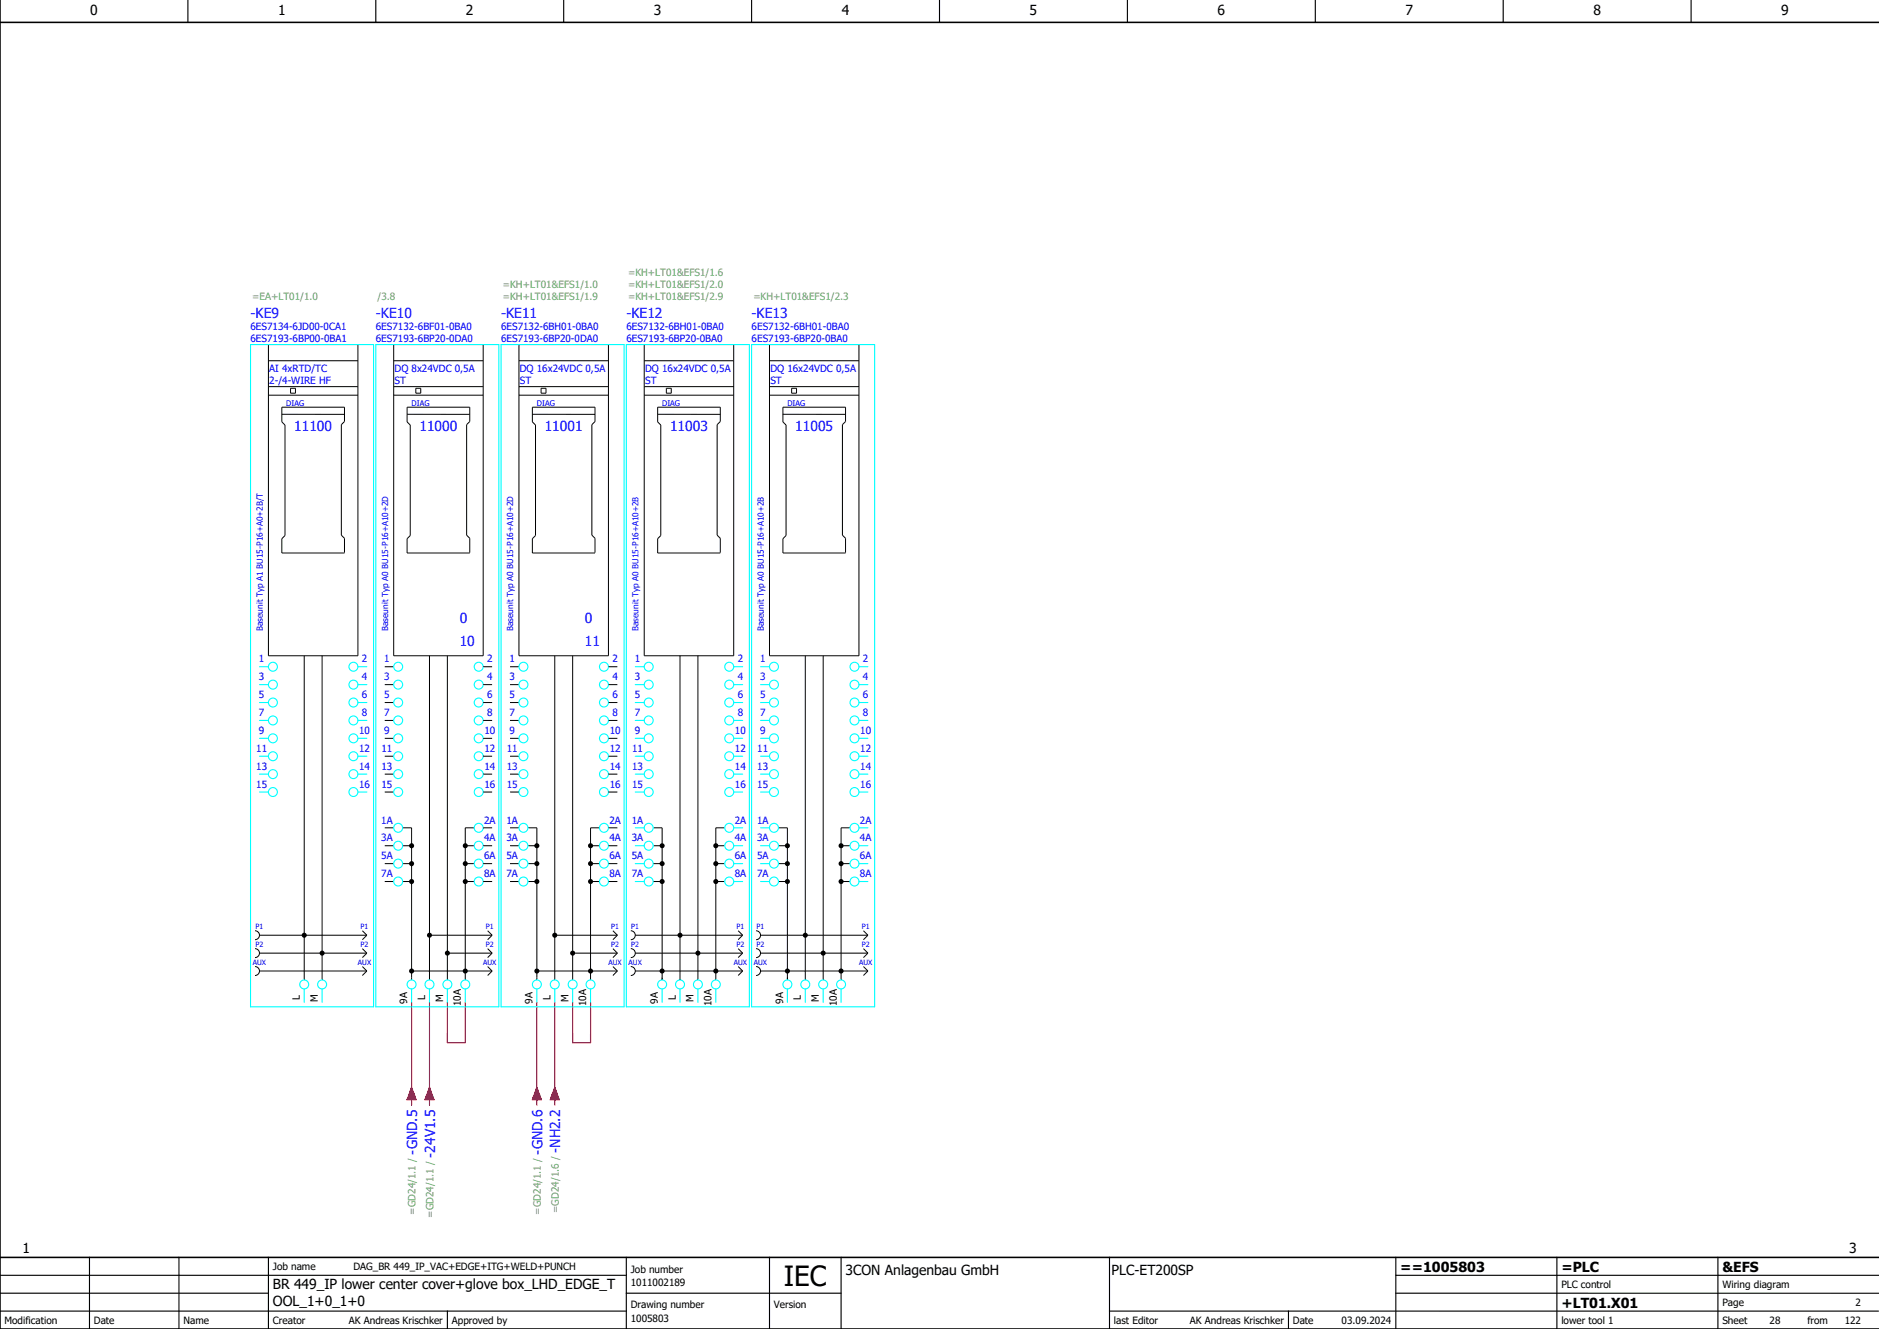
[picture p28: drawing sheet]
<svg xmlns="http://www.w3.org/2000/svg" width="420mm" height="297mm" viewBox="0 0 420 297" stroke-linecap="round" stroke-linejoin="round" font-family="sans-serif">
<defs><g id="words">
<text font-size="6.2" x="175.2" y="287.5">IEC</text>
<g font-size="3.1">
<text x="20.2" y="3.4">0</text>
<text x="62.2" y="3.4">1</text>
<text x="104.2" y="3.4">2</text>
<text x="146.2" y="3.4">3</text>
<text x="188.2" y="3.4">4</text>
<text x="230.2" y="3.4">5</text>
<text x="272.2" y="3.4">6</text>
<text x="314.2" y="3.4">7</text>
<text x="356.2" y="3.4">8</text>
<text x="398.2" y="3.4">9</text>
<text x="5" y="280">1</text>
<text x="413.3" y="280">3</text>
<text x="189" y="285">3CON Anlagenbau GmbH</text>
<text x="248.5" y="284.9">PLC-ET200SP</text>
<text x="313" y="284.2">==1005803</text>
<text x="349" y="284.2">=PLC</text>
<text x="385" y="284.2">&amp;EFS</text>
<text x="61" y="288">BR 449_IP lower center cover+glove box_LHD_EDGE_T</text>
<text x="61" y="291.8">OOL_1+0_1+0</text>
<text x="349" y="292.2">+LT01.X01</text>
</g>
<g font-size="3.1" fill="#00f">
<text x="56" y="71.2">-KE9</text>
<text x="84" y="71.2">-KE10</text>
<text x="112" y="71.2">-KE11</text>
<text x="140" y="71.2">-KE12</text>
<text x="168" y="71.2">-KE13</text>
<text x="65.8" y="96.4">11100</text>
<text x="93.8" y="96.4">11000</text>
<text x="121.8" y="96.4">11001</text>
<text x="149.8" y="96.4">11003</text>
<text x="177.8" y="96.4">11005</text>
<text x="102.8" y="139.3">0</text>
<text x="130.8" y="139.3">0</text>
<text x="102.8" y="144.4">10</text>
<text x="130.8" y="144.4">11</text>
<text x="125.2" y="257.6" transform="rotate(-90 125.2 257.6)">-NH2.2</text>
<text x="93.2" y="258" transform="rotate(-90 93.2 258)">-GND.5</text>
<text x="97.2" y="258.7" transform="rotate(-90 97.2 258.7)">-24V1.5</text>
<text x="121.2" y="258" transform="rotate(-90 121.2 258)">-GND.6</text>
</g>
<g font-size="2.2" fill="#7ca552">
<text x="112.4" y="64.4">=KH+LT01&amp;EFS1/1.0</text>
<text x="140.4" y="61.7">=KH+LT01&amp;EFS1/1.6</text>
<text x="140.4" y="64.4">=KH+LT01&amp;EFS1/2.0</text>
<text x="56.4" y="67.1">=EA+LT01/1.0</text>
<text x="84.4" y="67.1">/3.8</text>
<text x="112.4" y="67.1">=KH+LT01&amp;EFS1/1.9</text>
<text x="140.4" y="67.1">=KH+LT01&amp;EFS1/2.9</text>
<text x="168.4" y="67.1">=KH+LT01&amp;EFS1/2.3</text>
<text x="92.9" y="271.4" transform="rotate(-90 92.9 271.4)">=GD24/1.1 /</text>
<text x="96.9" y="272.1" transform="rotate(-90 96.9 272.1)">=GD24/1.1 /</text>
<text x="120.9" y="271.4" transform="rotate(-90 120.9 271.4)">=GD24/1.1 /</text>
<text x="124.9" y="271" transform="rotate(-90 124.9 271)">=GD24/1.6 /</text>
</g>
<g font-size="2.2" fill="#00f">
<text x="56" y="76.5">6ES7193-6BP00-0BA1</text>
<text x="56" y="73.8">6ES7134-6JD00-0CA1</text>
<text x="84" y="76.5">6ES7193-6BP20-0DA0</text>
<text x="84" y="73.8">6ES7132-6BF01-0BA0</text>
<text x="112" y="76.5">6ES7193-6BP20-0DA0</text>
<text x="112" y="73.8">6ES7132-6BH01-0BA0</text>
<text x="140" y="76.5">6ES7193-6BP20-0BA0</text>
<text x="140" y="73.8">6ES7132-6BH01-0BA0</text>
<text x="168" y="76.5">6ES7193-6BP20-0BA0</text>
<text x="168" y="73.8">6ES7132-6BH01-0BA0</text>
<text x="60.2" y="83.1">AI 4xRTD/TC</text>
<text x="88.2" y="83.1">DQ 8x24VDC 0,5A</text>
<text x="116.2" y="83.1">DQ 16x24VDC 0,5A</text>
<text x="144.2" y="83.1">DQ 16x24VDC 0,5A</text>
<text x="172.2" y="83.1">DQ 16x24VDC 0,5A</text>
<text x="60.2" y="85.8">2-/4-WIRE HF</text>
<text x="88.2" y="85.8">ST</text>
<text x="116.2" y="85.8">ST</text>
<text x="144.2" y="85.8">ST</text>
<text x="172.2" y="85.8">ST</text>
<text x="57.9" y="148">1</text>
<text x="80.9" y="148">2</text>
<text x="85.9" y="148">1</text>
<text x="108.9" y="148">2</text>
<text x="113.9" y="148">1</text>
<text x="136.9" y="148">2</text>
<text x="141.9" y="148">1</text>
<text x="164.9" y="148">2</text>
<text x="169.9" y="148">1</text>
<text x="192.9" y="148">2</text>
<text x="57.9" y="152">3</text>
<text x="80.9" y="152">4</text>
<text x="85.9" y="152">3</text>
<text x="108.9" y="152">4</text>
<text x="113.9" y="152">3</text>
<text x="136.9" y="152">4</text>
<text x="141.9" y="152">3</text>
<text x="164.9" y="152">4</text>
<text x="169.9" y="152">3</text>
<text x="192.9" y="152">4</text>
<text x="57.9" y="156">5</text>
<text x="57.9" y="160">7</text>
<text x="80.9" y="156">6</text>
<text x="80.9" y="160">8</text>
<text x="85.9" y="156">5</text>
<text x="85.9" y="160">7</text>
<text x="108.9" y="156">6</text>
<text x="108.9" y="160">8</text>
<text x="113.9" y="156">5</text>
<text x="113.9" y="160">7</text>
<text x="136.9" y="156">6</text>
<text x="136.9" y="160">8</text>
<text x="141.9" y="156">5</text>
<text x="141.9" y="160">7</text>
<text x="164.9" y="156">6</text>
<text x="164.9" y="160">8</text>
<text x="169.9" y="156">5</text>
<text x="169.9" y="160">7</text>
<text x="192.9" y="156">6</text>
<text x="192.9" y="160">8</text>
<text x="57.9" y="164">9</text>
<text x="80.3" y="164">10</text>
<text x="85.9" y="164">9</text>
<text x="108.3" y="164">10</text>
<text x="113.9" y="164">9</text>
<text x="136.3" y="164">10</text>
<text x="141.9" y="164">9</text>
<text x="164.3" y="164">10</text>
<text x="169.9" y="164">9</text>
<text x="192.3" y="164">10</text>
<text x="57.3" y="168">11</text>
<text x="57.3" y="172">13</text>
<text x="80.3" y="168">12</text>
<text x="80.3" y="172">14</text>
<text x="85.3" y="168">11</text>
<text x="85.3" y="172">13</text>
<text x="108.3" y="168">12</text>
<text x="108.3" y="172">14</text>
<text x="113.3" y="168">11</text>
<text x="113.3" y="172">13</text>
<text x="136.3" y="168">12</text>
<text x="136.3" y="172">14</text>
<text x="141.3" y="168">11</text>
<text x="141.3" y="172">13</text>
<text x="164.3" y="168">12</text>
<text x="164.3" y="172">14</text>
<text x="169.3" y="168">11</text>
<text x="169.3" y="172">13</text>
<text x="192.3" y="168">12</text>
<text x="192.3" y="172">14</text>
<text x="57.3" y="176">15</text>
<text x="80.3" y="176">16</text>
<text x="85.3" y="176">15</text>
<text x="108.3" y="176">16</text>
<text x="113.3" y="176">15</text>
<text x="136.3" y="176">16</text>
<text x="141.3" y="176">15</text>
<text x="164.3" y="176">16</text>
<text x="169.3" y="176">15</text>
<text x="192.3" y="176">16</text>
<text x="85.2" y="184">1A</text>
<text x="108.2" y="184">2A</text>
<text x="113.2" y="184">1A</text>
<text x="136.2" y="184">2A</text>
<text x="141.2" y="184">1A</text>
<text x="164.2" y="184">2A</text>
<text x="169.2" y="184">1A</text>
<text x="192.2" y="184">2A</text>
<text x="85.2" y="188">3A</text>
<text x="108.2" y="188">4A</text>
<text x="113.2" y="188">3A</text>
<text x="136.2" y="188">4A</text>
<text x="141.2" y="188">3A</text>
<text x="164.2" y="188">4A</text>
<text x="169.2" y="188">3A</text>
<text x="192.2" y="188">4A</text>
<text x="85.2" y="192">5A</text>
<text x="85.2" y="196">7A</text>
<text x="108.2" y="192">6A</text>
<text x="108.2" y="196">8A</text>
<text x="113.2" y="192">5A</text>
<text x="113.2" y="196">7A</text>
<text x="136.2" y="192">6A</text>
<text x="136.2" y="196">8A</text>
<text x="141.2" y="192">5A</text>
<text x="141.2" y="196">7A</text>
<text x="164.2" y="192">6A</text>
<text x="164.2" y="196">8A</text>
<text x="169.2" y="192">5A</text>
<text x="169.2" y="196">7A</text>
<text x="192.2" y="192">6A</text>
<text x="192.2" y="196">8A</text>
</g>
<g font-size="2.2">
<text x="67" y="223.6" transform="rotate(-90 67 223.6)">L</text>
<text x="71" y="223.9" transform="rotate(-90 71 223.9)">M</text>
<text x="91" y="224.3" transform="rotate(-90 91 224.3)">9A</text>
<text x="95" y="223.6" transform="rotate(-90 95 223.6)">L</text>
<text x="99" y="223.9" transform="rotate(-90 99 223.9)">M</text>
<text x="103" y="224.9" transform="rotate(-90 103 224.9)">10A</text>
<text x="119" y="224.3" transform="rotate(-90 119 224.3)">9A</text>
<text x="123" y="223.6" transform="rotate(-90 123 223.6)">L</text>
<text x="127" y="223.9" transform="rotate(-90 127 223.9)">M</text>
<text x="131" y="224.9" transform="rotate(-90 131 224.9)">10A</text>
<text x="147" y="224.3" transform="rotate(-90 147 224.3)">9A</text>
<text x="151" y="223.6" transform="rotate(-90 151 223.6)">L</text>
<text x="155" y="223.9" transform="rotate(-90 155 223.9)">M</text>
<text x="159" y="224.9" transform="rotate(-90 159 224.9)">10A</text>
<text x="175" y="224.3" transform="rotate(-90 175 224.3)">9A</text>
<text x="179" y="223.6" transform="rotate(-90 179 223.6)">L</text>
<text x="183" y="223.9" transform="rotate(-90 183 223.9)">M</text>
<text x="187" y="224.9" transform="rotate(-90 187 224.9)">10A</text>
<text x="61" y="283.9">Job name</text>
<text x="79" y="283.9">DAG_BR 449_IP_VAC+EDGE+ITG+WELD+PUNCH</text>
<text x="141" y="287.4">1011002189</text>
<text x="141" y="284.4">Job number</text>
<text x="349" y="287.9">PLC control</text>
<text x="385" y="287.9">Wiring diagram</text>
<text x="141" y="292.4">Drawing number</text>
<text x="173" y="292.4">Version</text>
<text x="385" y="291.9">Page</text>
<text x="414.8" y="291.9">2</text>
<text x="1" y="295.9">Modification</text>
<text x="21" y="295.9">Date</text>
<text x="41" y="295.9">Name</text>
<text x="61" y="295.9">Creator</text>
<text x="78" y="295.9">AK Andreas Krischker</text>
<text x="101" y="295.9">Approved by</text>
<text x="141" y="295.4">1005803</text>
<text x="249" y="295.9">last Editor</text>
<text x="266" y="295.9">AK Andreas Krischker</text>
<text x="289" y="295.9">Date</text>
<text x="299.9" y="295.9">03.09.2024</text>
<text x="349" y="295.9">lower tool 1</text>
<text x="385" y="295.9">Sheet</text>
<text x="395.6" y="295.9">28</text>
<text x="404" y="295.9">from</text>
<text x="412.3" y="295.9">122</text>
</g>
<g font-size="1.9" fill="#00f">
<text x="58.7" y="141" transform="rotate(-90 58.7 141)">Baseunit Typ A1 BU15-P16+A0+2B/T</text>
<text x="86.7" y="141" transform="rotate(-90 86.7 141)">Baseunit Typ A0 BU15-P16+A10+2D</text>
<text x="114.7" y="141" transform="rotate(-90 114.7 141)">Baseunit Typ A0 BU15-P16+A10+2D</text>
<text x="142.7" y="141" transform="rotate(-90 142.7 141)">Baseunit Typ A0 BU15-P16+A10+2B</text>
<text x="170.7" y="141" transform="rotate(-90 170.7 141)">Baseunit Typ A0 BU15-P16+A10+2B</text>
</g>
<g font-size="1.7" fill="#00f">
<text x="64" y="90.6">DIAG</text>
<text x="92" y="90.6">DIAG</text>
<text x="120" y="90.6">DIAG</text>
<text x="148" y="90.6">DIAG</text>
<text x="176" y="90.6">DIAG</text>
</g>
<g font-size="1.6" fill="#00f">
<text x="57.1" y="207.7">P1</text>
<text x="80.6" y="207.7">P1</text>
<text x="108.6" y="207.7">P1</text>
<text x="136.6" y="207.7">P1</text>
<text x="141.1" y="207.7">P1</text>
<text x="164.6" y="207.7">P1</text>
<text x="169.1" y="207.7">P1</text>
<text x="192.6" y="207.7">P1</text>
<text x="56.5" y="215.7">AUX</text>
<text x="57.1" y="211.7">P2</text>
<text x="80" y="215.7">AUX</text>
<text x="80.6" y="211.7">P2</text>
<text x="108" y="215.7">AUX</text>
<text x="108.6" y="211.7">P2</text>
<text x="136" y="215.7">AUX</text>
<text x="136.6" y="211.7">P2</text>
<text x="140.5" y="215.7">AUX</text>
<text x="141.1" y="211.7">P2</text>
<text x="164" y="215.7">AUX</text>
<text x="164.6" y="211.7">P2</text>
<text x="168.5" y="215.7">AUX</text>
<text x="169.1" y="211.7">P2</text>
<text x="192" y="215.7">AUX</text>
<text x="192.6" y="211.7">P2</text>
</g>
</g></defs>
<g fill="none" stroke="#000" stroke-width=".25">
<path d="M42 0v5M84 0v5M126 0v5M168 0v5M210 0v5M252 0v5M294 0v5M336 0v5M378 0v5M0 293h140M0 289h60M0 285h140"/>
<path d="M20 281v16M40 281v16M60 281v16M100 293v3.9M140 289h48M140 281v16M172 281v16M188 281v16M248 293h171.9M248 281v16M288 293v3.9M312 289h107.9"/>
<path d="M312 281v16M348 281v16M384 281v16M420 285h-108"/>
</g>
<path d="M0 0v297h420M0 5h420M0 281h420" fill="none" stroke="#000" stroke-width=".35"/>
<path d="M92 224v23M96 224v23M100 224v9h4v-9M120 224v23M124 224v23M128 224v9h4v-9M92 243l1 2.7h-2zM96 243l1 2.7h-2zM120 243l1 2.7h-2zM124 243l1 2.7h-2z" fill="none" stroke="#f00" stroke-width=".25"/>
<g fill="none" stroke="#000" stroke-width=".22">
<path d="M60 77h20v69.5h-20zM88 77h20v69.5h-20zM116 77h20v69.5h-20zM144 77h20v69.5h-20zM172 77h20v69.5h-20zM60 88.3h20M60 86.4h20M60 80.6h20M63 92.6h14M64.9 87.9v-1.1h1.1v1.1M64.9 87.9h1.1M88 88.3h20"/>
<path d="M88 86.4h20M88 80.6h20M91 92.6h14M92.9 87.9h1.1M92.9 87.9v-1.1h1.1v1.1M116 88.3h20M116 86.4h20M116 80.6h20M119 92.6h14M120.9 87.9h1.1M120.9 87.9v-1.1h1.1v1.1M144 88.3h20"/>
<path d="M144 86.4h20M144 80.6h20M147 92.6h14M148.9 87.9h1.1M148.9 87.9v-1.1h1.1v1.1M172 88.3h20M172 86.4h20M172 80.6h20M175 92.6h14M176.9 87.9h1.1M176.9 87.9v-1.1h1.1v1.1M77 123.5v-3.2l-.7-.7v-24.7l.7-.7v-3.2h-14v3.3l.7 .7v24.7l-.7 .7v3.2h14"/>
<path d="M105 123.5v-3.2l-.7-.7v-24.7l.7-.7v-3.2h-14v3.3l.7 .7v24.7l-.7 .7v3.2h14M133 123.5v-3.2l-.7-.7v-24.7l.7-.7v-3.2h-14v3.3l.7 .7v24.7l-.7 .7v3.2h14M161 123.5v-3.2l-.7-.7v-24.7l.7-.7v-3.2h-14v3.3l.7 .7v24.7l-.7 .7v3.2h14M189 123.5v-3.2l-.7-.7v-24.7l.7-.7v-3.2h-14v3.3l.7 .7v24.7l-.7 .7v3.2h14M68 146.5v72.5M72 146.5v72.5M86 149h2M86 153h2M86 157h2M96 146.5v72.5M100 146.5v72.5M108 149h2"/>
<path d="M108 153h2M108 157h2M114 149h2M114 153h2M114 157h2M124 146.5v72.5M128 146.5v72.5M136 149h2M136 153h2M136 157h2M152 146.5v72.5M156 146.5v72.5"/>
<path d="M180 146.5v72.5M184 146.5v72.5M86 161h2M86 165h2M86 169h2M86 173h2M86 177h2M108 161h2M108 165h2M108 169h2M108 173h2M108 177h2"/>
<path d="M114 161h2M114 165h2M114 169h2M114 173h2M114 177h2M136 161h2M136 165h2M136 169h2M136 173h2M136 177h2M86 185h2M86 189h2"/>
<path d="M86 193h2M86 197h2M90 185h2v34M90 189h2M90 193h2M90 197h2M104 189h2M104 193h2M104 197h2M106 185h-2v34M108 185h2M108 189h2"/>
<path d="M108 193h2M108 197h2M114 185h2M114 189h2M114 193h2M114 197h2M118 185h2v34M118 189h2M118 193h2M118 197h2M132 189h2M132 193h2"/>
<path d="M132 197h2M134 185h-2v34M136 185h2M136 189h2M136 193h2M136 197h2M146 185h2v34M146 189h2M146 193h2M146 197h2M160 189h2M160 193h2"/>
<path d="M160 197h2M162 185h-2v34M174 185h2v34M174 189h2M174 193h2M174 197h2M188 189h2M188 193h2M188 197h2M190 185h-2v34M57 208a1 1 0 0 1 1 1 1 1 0 0 1-1 1M57 212a1 1 0 0 1 1 1 1 1 0 0 1-1 1"/>
<path d="M57 216a1 1 0 0 1 1 1 1 1 0 0 1-1 1M58 213h24M58 217h24M81 212l1 1M81 216l1 1M81 208l1 1M82 213l-1 1M82 217l-1 1M82 209h-24M82 209l-1 1M92 217h18M100 213h10"/>
<path d="M109 212l1 1M109 216l1 1M109 208l1 1M110 213l-1 1M110 217l-1 1M110 209h-14M110 209l-1 1M120 217h18M128 213h10M137 212l1 1M137 216l1 1M137 208l1 1"/>
<path d="M138 213l-1 1M138 217l-1 1M138 209h-14M138 209l-1 1M141 208a1 1 0 0 1 1 1 1 1 0 0 1-1 1M141 212a1 1 0 0 1 1 1 1 1 0 0 1-1 1M141 216a1 1 0 0 1 1 1 1 1 0 0 1-1 1M142 213h24M142 217h24M165 212l1 1M165 216l1 1M165 208l1 1"/>
<path d="M166 213l-1 1M166 217l-1 1M166 209h-24M166 209l-1 1M169 208a1 1 0 0 1 1 1 1 1 0 0 1-1 1M169 212a1 1 0 0 1 1 1 1 1 0 0 1-1 1M169 216a1 1 0 0 1 1 1 1 1 0 0 1-1 1M170 213h24M170 217h24M193 212l1 1M193 216l1 1M193 208l1 1"/>
<path d="M194 213l-1 1M194 217l-1 1M194 209h-24M194 209l-1 1"/>
</g>
<g fill="#000">
<circle cx="92" cy="189" r=".57"/>
<circle cx="92" cy="197" r=".57"/>
<circle cx="92" cy="193" r=".57"/>
<circle cx="104" cy="197" r=".57"/>
<circle cx="104" cy="189" r=".57"/>
<circle cx="104" cy="193" r=".57"/>
<circle cx="120" cy="189" r=".57"/>
<circle cx="120" cy="197" r=".57"/>
<circle cx="120" cy="193" r=".57"/>
<circle cx="132" cy="189" r=".57"/>
<circle cx="132" cy="197" r=".57"/>
<circle cx="132" cy="193" r=".57"/>
<circle cx="148" cy="197" r=".57"/>
<circle cx="148" cy="189" r=".57"/>
<circle cx="148" cy="193" r=".57"/>
<circle cx="160" cy="189" r=".57"/>
<circle cx="160" cy="197" r=".57"/>
<circle cx="160" cy="193" r=".57"/>
<circle cx="176" cy="197" r=".57"/>
<circle cx="176" cy="189" r=".57"/>
<circle cx="176" cy="193" r=".57"/>
<circle cx="188" cy="197" r=".57"/>
<circle cx="188" cy="189" r=".57"/>
<circle cx="188" cy="193" r=".57"/>
<circle cx="68" cy="209" r=".57"/>
<circle cx="72" cy="213" r=".57"/>
<circle cx="92" cy="217" r=".57"/>
<circle cx="96" cy="209" r=".57"/>
<circle cx="100" cy="213" r=".57"/>
<circle cx="104" cy="217" r=".57"/>
<circle cx="120" cy="217" r=".57"/>
<circle cx="124" cy="209" r=".57"/>
<circle cx="128" cy="213" r=".57"/>
<circle cx="132" cy="217" r=".57"/>
<circle cx="148" cy="217" r=".57"/>
<circle cx="152" cy="209" r=".57"/>
<circle cx="156" cy="213" r=".57"/>
<circle cx="160" cy="217" r=".57"/>
<circle cx="176" cy="217" r=".57"/>
<circle cx="180" cy="209" r=".57"/>
<circle cx="184" cy="213" r=".57"/>
<circle cx="188" cy="217" r=".57"/>
</g>
<g fill="none" stroke="#0ff" stroke-width=".25">
<path d="M56 77h27.5v148h-27.5zM84 77h27.5v148h-27.5zM112 77h27.5v148h-27.5zM140 77h27.5v148h-27.5zM168 77h27.5v148h-27.5zM58 149h2M58 153h2M58 157h2M80 149h2M80 153h2M80 157h2M142 149h2"/>
<path d="M142 153h2M142 157h2M164 149h2M164 153h2M164 157h2M170 149h2M170 153h2M170 157h2M192 149h2M192 153h2M192 157h2M58 161h2"/>
<path d="M58 165h2M58 169h2M58 173h2M58 177h2M80 161h2M80 165h2M80 169h2M80 173h2M80 177h2M142 161h2M142 165h2M142 169h2"/>
<path d="M142 173h2M142 177h2M164 161h2M164 165h2M164 169h2M164 173h2M164 177h2M170 161h2M170 165h2M170 169h2M170 173h2M170 177h2"/>
<path d="M192 161h2M192 165h2M192 169h2M192 173h2M192 177h2M142 185h2M142 189h2M142 193h2M142 197h2M164 185h2M164 189h2M164 193h2"/>
<path d="M164 197h2M170 185h2M170 189h2M170 193h2M170 197h2M192 185h2M192 189h2M192 193h2M192 197h2M68 221v3M72 221v3M92 221v3"/>
<path d="M96 221v3M100 221v3M104 221v3M120 221v3M124 221v3M128 221v3M132 221v3M148 221v3M152 221v3M156 221v3M160 221v3M176 221v3"/>
<path d="M180 221v3M184 221v3M188 221v3"/>
<circle cx="61" cy="153" r="1"/>
<circle cx="61" cy="157" r="1"/>
<circle cx="61" cy="149" r="1"/>
<circle cx="79" cy="153" r="1"/>
<circle cx="79" cy="157" r="1"/>
<circle cx="79" cy="149" r="1"/>
<circle cx="89" cy="153" r="1"/>
<circle cx="89" cy="157" r="1"/>
<circle cx="89" cy="149" r="1"/>
<circle cx="107" cy="153" r="1"/>
<circle cx="107" cy="157" r="1"/>
<circle cx="107" cy="149" r="1"/>
<circle cx="117" cy="153" r="1"/>
<circle cx="117" cy="157" r="1"/>
<circle cx="117" cy="149" r="1"/>
<circle cx="135" cy="153" r="1"/>
<circle cx="135" cy="157" r="1"/>
<circle cx="135" cy="149" r="1"/>
<circle cx="145" cy="153" r="1"/>
<circle cx="145" cy="157" r="1"/>
<circle cx="145" cy="149" r="1"/>
<circle cx="163" cy="153" r="1"/>
<circle cx="163" cy="157" r="1"/>
<circle cx="163" cy="149" r="1"/>
<circle cx="173" cy="153" r="1"/>
<circle cx="173" cy="157" r="1"/>
<circle cx="173" cy="149" r="1"/>
<circle cx="191" cy="153" r="1"/>
<circle cx="191" cy="157" r="1"/>
<circle cx="191" cy="149" r="1"/>
<circle cx="61" cy="173" r="1"/>
<circle cx="61" cy="165" r="1"/>
<circle cx="61" cy="169" r="1"/>
<circle cx="61" cy="161" r="1"/>
<circle cx="61" cy="177" r="1"/>
<circle cx="79" cy="173" r="1"/>
<circle cx="79" cy="165" r="1"/>
<circle cx="79" cy="161" r="1"/>
<circle cx="79" cy="169" r="1"/>
<circle cx="79" cy="177" r="1"/>
<circle cx="89" cy="173" r="1"/>
<circle cx="89" cy="165" r="1"/>
<circle cx="89" cy="177" r="1"/>
<circle cx="89" cy="161" r="1"/>
<circle cx="89" cy="169" r="1"/>
<circle cx="107" cy="173" r="1"/>
<circle cx="107" cy="165" r="1"/>
<circle cx="107" cy="161" r="1"/>
<circle cx="107" cy="169" r="1"/>
<circle cx="107" cy="177" r="1"/>
<circle cx="117" cy="173" r="1"/>
<circle cx="117" cy="165" r="1"/>
<circle cx="117" cy="161" r="1"/>
<circle cx="117" cy="177" r="1"/>
<circle cx="117" cy="169" r="1"/>
<circle cx="135" cy="173" r="1"/>
<circle cx="135" cy="165" r="1"/>
<circle cx="135" cy="169" r="1"/>
<circle cx="135" cy="161" r="1"/>
<circle cx="135" cy="177" r="1"/>
<circle cx="145" cy="173" r="1"/>
<circle cx="145" cy="165" r="1"/>
<circle cx="145" cy="161" r="1"/>
<circle cx="145" cy="169" r="1"/>
<circle cx="145" cy="177" r="1"/>
<circle cx="163" cy="173" r="1"/>
<circle cx="163" cy="165" r="1"/>
<circle cx="163" cy="161" r="1"/>
<circle cx="163" cy="169" r="1"/>
<circle cx="163" cy="177" r="1"/>
<circle cx="173" cy="173" r="1"/>
<circle cx="173" cy="165" r="1"/>
<circle cx="173" cy="161" r="1"/>
<circle cx="173" cy="169" r="1"/>
<circle cx="173" cy="177" r="1"/>
<circle cx="191" cy="173" r="1"/>
<circle cx="191" cy="165" r="1"/>
<circle cx="191" cy="161" r="1"/>
<circle cx="191" cy="169" r="1"/>
<circle cx="191" cy="177" r="1"/>
<circle cx="89" cy="193" r="1"/>
<circle cx="89" cy="185" r="1"/>
<circle cx="89" cy="197" r="1"/>
<circle cx="89" cy="189" r="1"/>
<circle cx="107" cy="185" r="1"/>
<circle cx="107" cy="193" r="1"/>
<circle cx="107" cy="189" r="1"/>
<circle cx="107" cy="197" r="1"/>
<circle cx="117" cy="193" r="1"/>
<circle cx="117" cy="185" r="1"/>
<circle cx="117" cy="189" r="1"/>
<circle cx="117" cy="197" r="1"/>
<circle cx="135" cy="193" r="1"/>
<circle cx="135" cy="185" r="1"/>
<circle cx="135" cy="197" r="1"/>
<circle cx="135" cy="189" r="1"/>
<circle cx="145" cy="193" r="1"/>
<circle cx="145" cy="185" r="1"/>
<circle cx="145" cy="197" r="1"/>
<circle cx="145" cy="189" r="1"/>
<circle cx="163" cy="193" r="1"/>
<circle cx="163" cy="185" r="1"/>
<circle cx="163" cy="197" r="1"/>
<circle cx="163" cy="189" r="1"/>
<circle cx="173" cy="193" r="1"/>
<circle cx="173" cy="185" r="1"/>
<circle cx="173" cy="197" r="1"/>
<circle cx="173" cy="189" r="1"/>
<circle cx="191" cy="193" r="1"/>
<circle cx="191" cy="185" r="1"/>
<circle cx="191" cy="189" r="1"/>
<circle cx="191" cy="197" r="1"/>
<circle cx="72" cy="220" r="1"/>
<circle cx="92" cy="220" r="1"/>
<circle cx="100" cy="220" r="1"/>
<circle cx="104" cy="220" r="1"/>
<circle cx="120" cy="220" r="1"/>
<circle cx="128" cy="220" r="1"/>
<circle cx="132" cy="220" r="1"/>
<circle cx="148" cy="220" r="1"/>
<circle cx="152" cy="220" r="1"/>
<circle cx="156" cy="220" r="1"/>
<circle cx="160" cy="220" r="1"/>
<circle cx="176" cy="220" r="1"/>
<circle cx="180" cy="220" r="1"/>
<circle cx="184" cy="220" r="1"/>
<circle cx="188" cy="220" r="1"/>
<circle cx="68" cy="220" r="1"/>
<circle cx="96" cy="220" r="1"/>
<circle cx="124" cy="220" r="1"/>
</g>
<g fill="#f00" stroke="#f00" stroke-width=".22">
<path d="M124 243l1 2.7h-2z"/>
<path d="M92 243l1 2.7h-2z"/>
<path d="M120 243l1 2.7h-2z"/>
<path d="M96 243l1 2.7h-2z"/>
</g>
<use href="#words"/>
</svg>
